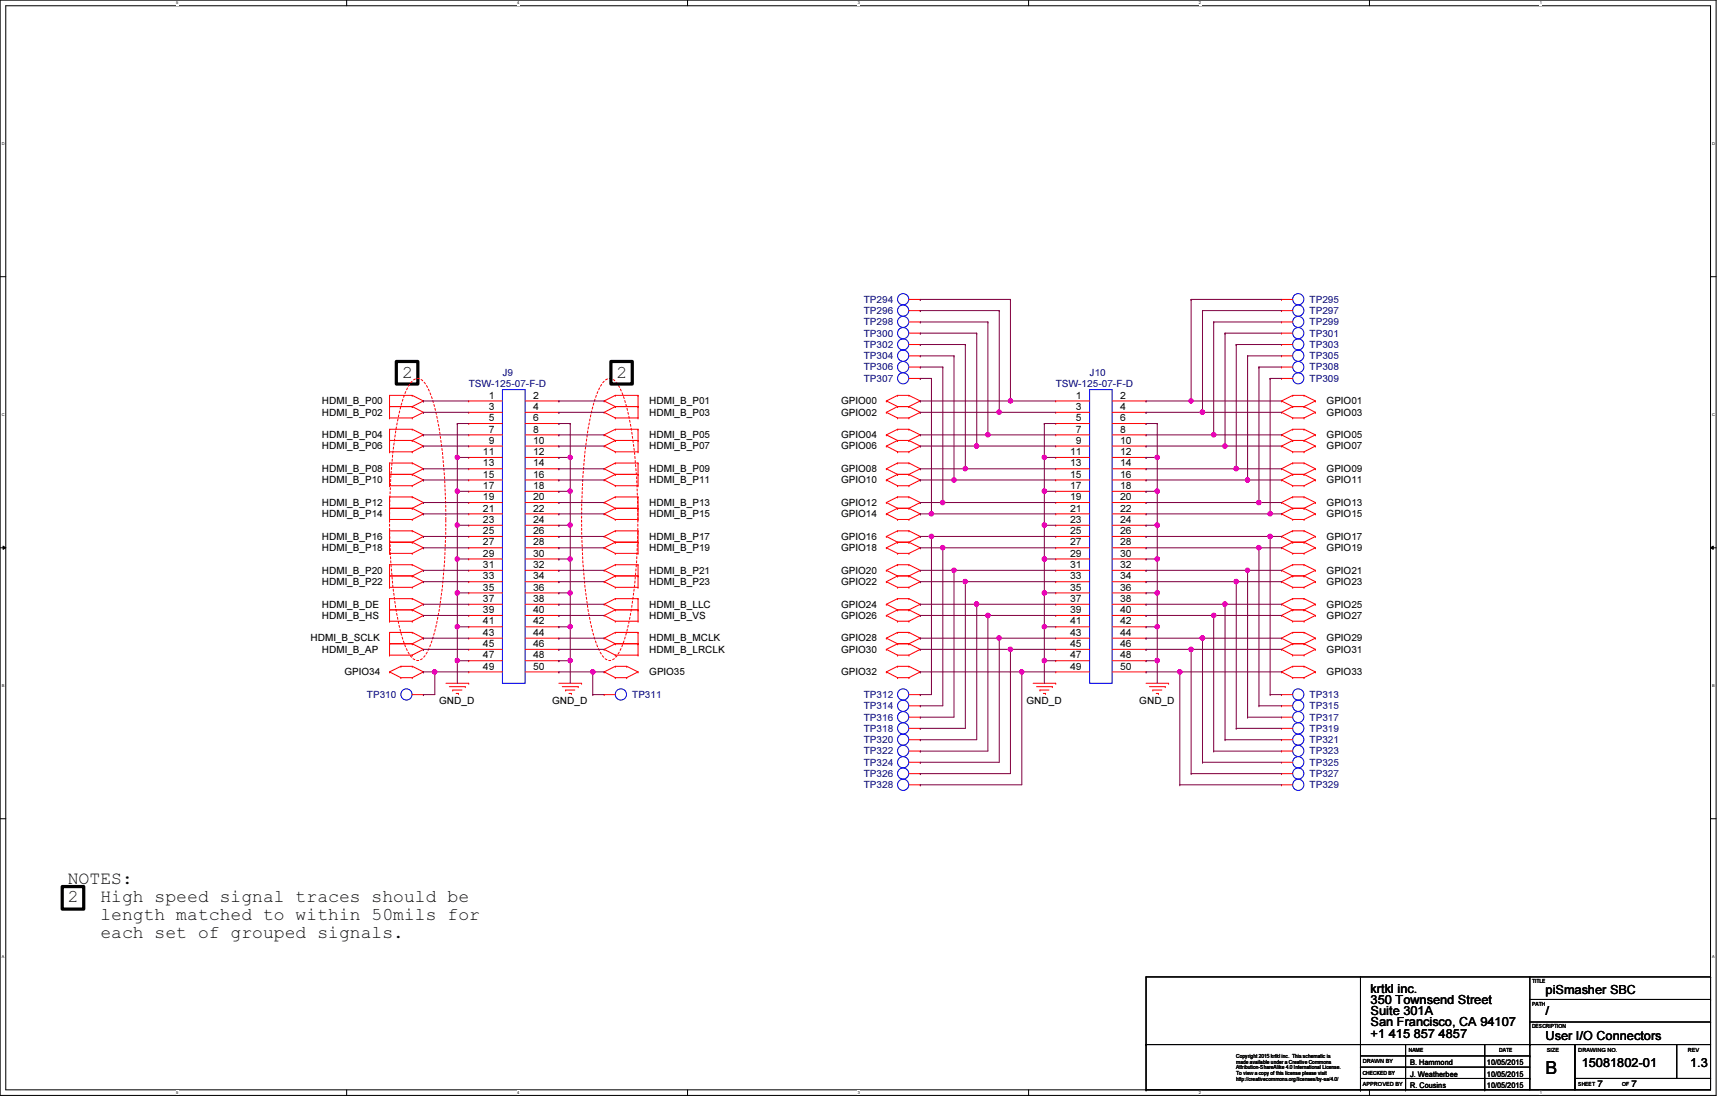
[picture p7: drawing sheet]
<svg xmlns="http://www.w3.org/2000/svg" width="432mm" height="279mm" viewBox="0 0 432 279" stroke-linecap="round" stroke-linejoin="round" font-family="sans-serif">
<defs><g id="words">
<g font-size="4.5">
<text x="100.4" y="94.4">2</text>
<text x="154" y="94.4">2</text>
<text x="16.9" y="220.7">NOTES:</text>
<text x="16.9" y="225.2">2</text>
<text x="25.1" y="225.2">High speed signal traces should be</text>
<text x="25.1" y="229.7">length matched to within 50mils for</text>
<text x="25.1" y="234.2">each set of grouped signals.</text>
<text x="386" y="268.3">B</text>
</g>
<g font-size="3.1">
<text x="342.3" y="247.8">krtkl inc.</text>
<text x="342.3" y="250.7">350 Townsend Street</text>
<text x="386" y="248.1">piSmasher SBC</text>
<text x="342.3" y="253.4">Suite 301A</text>
<text x="342.3" y="256.3">San Francisco, CA 94107</text>
<text x="386" y="253.4">/</text>
<text x="342.3" y="259.1">+1 415 857 4857</text>
<text x="386" y="259.7">User I/O Connectors</text>
<text x="395" y="266.4">15081802-01</text>
<text x="422.1" y="266.4">1.3</text>
</g>
<g font-size="2.5" fill="#000080">
<text x="215.7" y="75.6">TP294</text>
<text x="327.1" y="75.6">TP295</text>
<text x="215.7" y="81.2">TP298</text>
<text x="215.7" y="78.4">TP296</text>
<text x="327.1" y="78.4">TP297</text>
<text x="327.1" y="81.2">TP299</text>
<text x="215.7" y="86.9">TP302</text>
<text x="215.7" y="89.7">TP304</text>
<text x="215.7" y="84">TP300</text>
<text x="327.1" y="89.7">TP305</text>
<text x="327.1" y="84">TP301</text>
<text x="327.1" y="86.9">TP303</text>
<text x="125.5" y="93.9">J9</text>
<text x="215.7" y="95.3">TP307</text>
<text x="215.7" y="92.5">TP306</text>
<text x="272.1" y="93.9">J10</text>
<text x="327.1" y="95.3">TP309</text>
<text x="327.1" y="92.5">TP308</text>
<text x="117.1" y="96.7">TSW-125-07-F-D</text>
<text x="263.7" y="96.7">TSW-125-07-F-D</text>
<text x="91.7" y="174.2">TP310</text>
<text x="157.9" y="174.2">TP311</text>
<text x="215.7" y="179.9">TP316</text>
<text x="215.7" y="174.2">TP312</text>
<text x="215.7" y="177.1">TP314</text>
<text x="327.1" y="177.1">TP315</text>
<text x="327.1" y="179.9">TP317</text>
<text x="327.1" y="174.2">TP313</text>
<text x="215.7" y="185.5">TP320</text>
<text x="215.7" y="182.7">TP318</text>
<text x="327.1" y="185.5">TP321</text>
<text x="327.1" y="182.7">TP319</text>
<text x="215.7" y="188.3">TP322</text>
<text x="215.7" y="191.2">TP324</text>
<text x="327.1" y="191.2">TP325</text>
<text x="327.1" y="188.3">TP323</text>
<text x="215.7" y="196.8">TP328</text>
<text x="215.7" y="194">TP326</text>
<text x="327.1" y="194">TP327</text>
<text x="327.1" y="196.8">TP329</text>
</g>
<g font-size="2.5">
<text x="80.4" y="101">HDMI_B_P00</text>
<text x="122" y="99.5">1</text>
<text x="133.1" y="99.5">2</text>
<text x="162.1" y="101">HDMI_B_P01</text>
<text x="210.1" y="101">GPIO00</text>
<text x="268.7" y="99.5">1</text>
<text x="279.7" y="99.5">2</text>
<text x="331.3" y="101">GPIO01</text>
<text x="80.4" y="103.8">HDMI_B_P02</text>
<text x="122" y="102.4">3</text>
<text x="122" y="105.2">5</text>
<text x="122" y="108">7</text>
<text x="133.1" y="102.4">4</text>
<text x="133.1" y="105.2">6</text>
<text x="133.1" y="108">8</text>
<text x="162.1" y="103.8">HDMI_B_P03</text>
<text x="210.1" y="103.8">GPIO02</text>
<text x="268.7" y="102.4">3</text>
<text x="268.7" y="105.2">5</text>
<text x="268.7" y="108">7</text>
<text x="279.7" y="102.4">4</text>
<text x="279.7" y="105.2">6</text>
<text x="279.7" y="108">8</text>
<text x="331.3" y="103.8">GPIO03</text>
<text x="80.4" y="109.4">HDMI_B_P04</text>
<text x="80.4" y="112.2">HDMI_B_P06</text>
<text x="120.6" y="113.6">11</text>
<text x="122" y="110.8">9</text>
<text x="133.1" y="110.8">10</text>
<text x="133.1" y="113.6">12</text>
<text x="162.1" y="112.2">HDMI_B_P07</text>
<text x="162.1" y="109.4">HDMI_B_P05</text>
<text x="210.1" y="112.2">GPIO06</text>
<text x="210.1" y="109.4">GPIO04</text>
<text x="267.3" y="113.6">11</text>
<text x="268.7" y="110.8">9</text>
<text x="279.7" y="110.8">10</text>
<text x="279.7" y="113.6">12</text>
<text x="331.3" y="109.4">GPIO05</text>
<text x="331.3" y="112.2">GPIO07</text>
<text x="80.4" y="117.9">HDMI_B_P08</text>
<text x="120.6" y="116.5">13</text>
<text x="120.6" y="119.3">15</text>
<text x="133.1" y="116.5">14</text>
<text x="133.1" y="119.3">16</text>
<text x="162.1" y="117.9">HDMI_B_P09</text>
<text x="210.1" y="117.9">GPIO08</text>
<text x="267.3" y="116.5">13</text>
<text x="267.3" y="119.3">15</text>
<text x="279.7" y="116.5">14</text>
<text x="279.7" y="119.3">16</text>
<text x="331.3" y="117.9">GPIO09</text>
<text x="80.4" y="120.7">HDMI_B_P10</text>
<text x="120.6" y="122.1">17</text>
<text x="120.6" y="124.9">19</text>
<text x="133.1" y="122.1">18</text>
<text x="133.1" y="124.9">20</text>
<text x="162.1" y="120.7">HDMI_B_P11</text>
<text x="210.1" y="120.7">GPIO10</text>
<text x="267.3" y="122.1">17</text>
<text x="267.3" y="124.9">19</text>
<text x="279.7" y="122.1">18</text>
<text x="279.7" y="124.9">20</text>
<text x="331.3" y="120.7">GPIO11</text>
<text x="80.4" y="126.3">HDMI_B_P12</text>
<text x="80.4" y="129.2">HDMI_B_P14</text>
<text x="120.6" y="127.7">21</text>
<text x="120.6" y="130.6">23</text>
<text x="133.1" y="127.7">22</text>
<text x="133.1" y="130.6">24</text>
<text x="162.1" y="126.3">HDMI_B_P13</text>
<text x="162.1" y="129.2">HDMI_B_P15</text>
<text x="210.1" y="129.2">GPIO14</text>
<text x="210.1" y="126.3">GPIO12</text>
<text x="267.3" y="127.7">21</text>
<text x="267.3" y="130.6">23</text>
<text x="279.7" y="127.7">22</text>
<text x="279.7" y="130.6">24</text>
<text x="331.3" y="129.2">GPIO15</text>
<text x="331.3" y="126.3">GPIO13</text>
<text x="80.4" y="134.8">HDMI_B_P16</text>
<text x="80.4" y="137.6">HDMI_B_P18</text>
<text x="120.6" y="133.3">25</text>
<text x="120.6" y="136.2">27</text>
<text x="133.1" y="133.3">26</text>
<text x="133.1" y="136.2">28</text>
<text x="162.1" y="134.8">HDMI_B_P17</text>
<text x="162.1" y="137.6">HDMI_B_P19</text>
<text x="210.1" y="137.6">GPIO18</text>
<text x="210.1" y="134.8">GPIO16</text>
<text x="267.3" y="133.3">25</text>
<text x="267.3" y="136.2">27</text>
<text x="279.7" y="133.3">26</text>
<text x="279.7" y="136.2">28</text>
<text x="331.3" y="134.8">GPIO17</text>
<text x="331.3" y="137.6">GPIO19</text>
<text x="80.4" y="143.3">HDMI_B_P20</text>
<text x="120.6" y="139">29</text>
<text x="120.6" y="141.8">31</text>
<text x="133.1" y="139">30</text>
<text x="133.1" y="141.8">32</text>
<text x="162.1" y="143.3">HDMI_B_P21</text>
<text x="210.1" y="143.3">GPIO20</text>
<text x="267.3" y="139">29</text>
<text x="267.3" y="141.8">31</text>
<text x="279.7" y="139">30</text>
<text x="279.7" y="141.8">32</text>
<text x="331.3" y="143.3">GPIO21</text>
<text x="80.4" y="146">HDMI_B_P22</text>
<text x="120.6" y="144.7">33</text>
<text x="120.6" y="147.4">35</text>
<text x="133.1" y="144.7">34</text>
<text x="133.1" y="147.4">36</text>
<text x="162.1" y="146">HDMI_B_P23</text>
<text x="210.1" y="146">GPIO22</text>
<text x="267.3" y="144.7">33</text>
<text x="267.3" y="147.4">35</text>
<text x="279.7" y="144.7">34</text>
<text x="279.7" y="147.4">36</text>
<text x="331.3" y="146">GPIO23</text>
<text x="80.4" y="154.5">HDMI_B_HS</text>
<text x="80.4" y="151.7">HDMI_B_DE</text>
<text x="120.6" y="150.3">37</text>
<text x="120.6" y="153.1">39</text>
<text x="120.6" y="155.9">41</text>
<text x="133.1" y="150.3">38</text>
<text x="133.1" y="153.1">40</text>
<text x="133.1" y="155.9">42</text>
<text x="162.1" y="151.7">HDMI_B_LLC</text>
<text x="162.1" y="154.5">HDMI_B_VS</text>
<text x="210.1" y="151.7">GPIO24</text>
<text x="210.1" y="154.5">GPIO26</text>
<text x="267.3" y="150.3">37</text>
<text x="267.3" y="153.1">39</text>
<text x="267.3" y="155.9">41</text>
<text x="279.7" y="150.3">38</text>
<text x="279.7" y="153.1">40</text>
<text x="279.7" y="155.9">42</text>
<text x="331.3" y="151.7">GPIO25</text>
<text x="331.3" y="154.5">GPIO27</text>
<text x="77.6" y="160.1">HDMI_B_SCLK</text>
<text x="120.6" y="158.7">43</text>
<text x="120.6" y="161.5">45</text>
<text x="133.1" y="158.7">44</text>
<text x="133.1" y="161.5">46</text>
<text x="162.1" y="160.1">HDMI_B_MCLK</text>
<text x="210.1" y="160.1">GPIO28</text>
<text x="267.3" y="158.7">43</text>
<text x="267.3" y="161.5">45</text>
<text x="279.7" y="158.7">44</text>
<text x="279.7" y="161.5">46</text>
<text x="331.3" y="160.1">GPIO29</text>
<text x="80.4" y="163">HDMI_B_AP</text>
<text x="120.6" y="164.4">47</text>
<text x="120.6" y="167.2">49</text>
<text x="133.1" y="164.4">48</text>
<text x="133.1" y="167.2">50</text>
<text x="162.1" y="163">HDMI_B_LRCLK</text>
<text x="210.1" y="163">GPIO30</text>
<text x="267.3" y="164.4">47</text>
<text x="267.3" y="167.2">49</text>
<text x="279.7" y="164.4">48</text>
<text x="279.7" y="167.2">50</text>
<text x="331.3" y="163">GPIO31</text>
<text x="86" y="168.6">GPIO34</text>
<text x="162.1" y="168.6">GPIO35</text>
<text x="210.1" y="168.6">GPIO32</text>
<text x="331.3" y="168.6">GPIO33</text>
<text x="109.7" y="175.7">GND_D</text>
<text x="137.9" y="175.7">GND_D</text>
<text x="256.3" y="175.7">GND_D</text>
<text x="284.5" y="175.7">GND_D</text>
</g>
<g font-size="2.2">
<text x="399" y="271.3">7</text>
<text x="407.4" y="271.3">7</text>
</g>
<g font-size="1.9">
<text x="352.2" y="268.8">J. Weatherbee</text>
<text x="352.2" y="266">B. Hammond</text>
<text x="371.3" y="266">10/05/2015</text>
<text x="371.3" y="268.8">10/05/2015</text>
<text x="352.2" y="271.6">R. Cousins</text>
<text x="371.3" y="271.6">10/05/2015</text>
</g>
<g font-size="1.4">
<text x="382.6" y="245.5">TITLE</text>
<text x="382.6" y="251.1">PATH</text>
<text x="382.6" y="256.8">DESCRIPTION</text>
<text x="351.9" y="262.7">NAME</text>
<text x="374.4" y="262.7">DATE</text>
<text x="386.3" y="262.7">SIZE</text>
<text x="394.2" y="262.7">DRAWING NO.</text>
<text x="421.5" y="262.7">REV</text>
<text x="308.7" y="264.1">Copyright 2015 krtkl inc. This schematic is</text>
<text x="308.7" y="265.6">made available under a Creative Commons</text>
<text x="308.7" y="267">Attribution-ShareAlike 4.0 International License.</text>
<text x="308.7" y="268.4">To view a copy of this license please visit</text>
<text x="308.7" y="269.9">http://creativecommons.org/licenses/by-sa/4.0/</text>
<text x="340.3" y="265.5">DRAWN BY</text>
<text x="340.3" y="268.4">CHECKED BY</text>
<text x="340.3" y="271.1">APPROVED BY</text>
<text x="394.2" y="271.1">SHEET</text>
<text x="405.1" y="271.1">OF</text>
</g>
<g font-size="1">
<text x="44" y="1.1">5</text>
<text x="129.1" y="1.1">4</text>
<text x="214.2" y="1.1">3</text>
<text x="299.4" y="1.1">2</text>
<text x="384.6" y="1.1">1</text>
<text x=".4" y="36.2">D</text>
<text x="427.6" y="36.2">D</text>
<text x=".4" y="103.8">C</text>
<text x="427.6" y="103.8">C</text>
<text x=".4" y="171.5">B</text>
<text x="427.6" y="171.5">B</text>
<text x=".4" y="239.1">A</text>
<text x="427.6" y="239.1">A</text>
<text x="44" y="273.2">5</text>
<text x="129.1" y="273.2">4</text>
<text x="214.2" y="273.2">3</text>
<text x="299.4" y="273.2">2</text>
<text x="384.6" y="273.2">1</text>
</g>
</g></defs>
<path d="M0 0h428.6v273.5h-428.6zM1.4 1.4h425.8v270.7h-425.8z" fill="none" stroke="#000" stroke-width=".25"/>
<g fill="#fff">
<path d="M44 .2h.5v1.2h-.5z"/>
<path d="M44 272.3h.5v1.1h-.5z"/>
</g>
<path d="M86.6 0v1.4M86.6 272.1v1.4" fill="none" stroke="#000" stroke-width=".25"/>
<g fill="#fff">
<path d="M129.1 .2h.6v1.2h-.6z"/>
<path d="M129.1 272.3h.6v1.1h-.6z"/>
</g>
<path d="M171.7 0v1.4M171.7 272.1v1.4" fill="none" stroke="#000" stroke-width=".25"/>
<g fill="#fff">
<path d="M214.2 .2h.6v1.2h-.6z"/>
<path d="M214.2 272.3h.6v1.1h-.6z"/>
</g>
<path d="M256.9 0v1.4M256.9 272.1v1.4" fill="none" stroke="#000" stroke-width=".25"/>
<g fill="#fff">
<path d="M299.4 .2h.6v1.2h-.6z"/>
<path d="M299.4 272.3h.6v1.1h-.6z"/>
</g>
<path d="M342 0v1.4M342 272.1v1.4" fill="none" stroke="#000" stroke-width=".25"/>
<g fill="#fff">
<path d="M384.6 .2h.5v1.2h-.5z"/>
<path d="M384.6 272.3h.5v1.1h-.5z"/>
<path d="M.4 35.3h.7v1.1h-.7z"/>
<path d="M427.6 35.3h.7v1.1h-.7z"/>
<path d="M.4 102.9h.7v1.2h-.7z"/>
<path d="M427.6 102.9h.7v1.2h-.7z"/>
</g>
<path d="M0 69.1h1.4M427.2 69.1h1.4" fill="none" stroke="#000" stroke-width=".25"/>
<g fill="#fff">
<path d="M.4 170.6h.7v1.1h-.7z"/>
<path d="M427.6 170.6h.6v1.1h-.6z"/>
</g>
<path d="M0 136.8h1.4M.8 136.4l.6 .4-.6 .4zM427.2 136.8l.7-.4v.8zM427.2 136.8h1.4" fill="none" stroke="#000" stroke-width=".25"/>
<path d="M.8 136.4l.6 .4-.6 .4zM427.2 136.8l.7-.4v.8z" fill="#000"/>
<g fill="#fff">
<path d="M.4 238.3h.7v1.1h-.7z"/>
<path d="M427.6 238.3h.6v1.1h-.6z"/>
</g>
<g fill="none" stroke="#000" stroke-width=".25">
<path d="M0 204.4h1.4M427.2 204.4h1.4M339.8 243.9h.1M339.8 243.9v28.2M382.1 243.9v16.9M382.1 249.6h45.1M382.1 255.2h45.1M427.2 243.9h.1M427.2 249.6h.1M427.2 255.2h.1M427.2 243.9h-141v28.2M427.2 243.9v16.9"/>
<path d="M286.2 272.1h.1M286.2 260.8h.1M286.2 272.1h95.9M286.2 260.8h95.9M339.8 272.1h.1M339.8 266.4h.1M339.8 263.7h42.3M339.8 266.4h42.3M339.8 269.3h42.3M351 272.1h.1M351 260.8v11.3M370.8 272.1h.1"/>
<path d="M370.8 260.8v11.3M382.1 260.8h11.2v11.3h-11.2zM382.1 260.8h.1M382.1 263.7h.1M382.1 269.3h.1M393.3 269.3h33.9v2.8h-33.9zM393.3 260.8h25.4v8.5h-25.4zM418.7 260.8h8.5v8.5h-8.5z"/>
</g>
<path d="M99 90.3h5.4v5.6h-5.4zM152.6 90.3h5.3v5.6h-5.3zM15.5 221.4h5.4v5.6h-5.4z" fill="none" stroke="#000" stroke-width=".8"/>
<path d="M103.1 95a1.84 1.84 0 0 1 3 .6 31.5 31.5 0 0 1 3.7 12.4 151.6 151.6 0 0 1-.7 47.6l-.9 3.5a9.2 9.2 0 0 1-3.3 5.7 1.98 1.98 0 0 1-2.4-1 31.4 31.4 0 0 1-3.7-12.4 152.8 152.8 0 0 1 .7-47.6l.9-3.5a12.9 12.9 0 0 1 2.7-5.3zM151.1 95a1.84 1.84 0 0 1 2.9 .6 31.5 31.5 0 0 1 3.8 12.4 151.6 151.6 0 0 1-.8 47.6l-.9 3.5a9.2 9.2 0 0 1-3.2 5.7 1.98 1.98 0 0 1-2.4-1 31.4 31.4 0 0 1-3.8-12.4 152.8 152.8 0 0 1 .8-47.6l.9-3.5a12.9 12.9 0 0 1 2.7-5.3z" fill="none" stroke="#f00" stroke-width=".25" stroke-dasharray=".5 .5"/>
<g fill="none" stroke="#f00" stroke-width=".25">
<path d="M227 77.6h2.8M227 74.8h2.8M229.8 74.8h.1M229.8 77.6h.1M320 77.6h.1M320 74.8h.1M320 77.6h2.8M320 74.8h2.8M97.3 98.7h.1M97.3 98.7h5.7M97.3 98.7v5.7M103 98.7h.1"/>
<path d="M103 98.7l2.7 1.4M153.7 98.7h.1M153.7 98.7h5.6M153.7 98.7l-2.8 1.4M159.3 98.7h.1M159.3 98.7v5.7M224.2 98.7h.1M224.2 98.7l-2.8 1.4M224.2 98.7h2.8M227 98.7h.1M227 98.7l2.8 1.4M227 86h2.8"/>
<path d="M227 88.9h2.8M227 80.4h2.8M227 94.5h2.8M227 83.2h2.8M227 91.7h2.8M229.8 86h.1M229.8 80.4h.1M229.8 88.9h.1M229.8 83.2h.1M229.8 94.5h.1M229.8 91.7h.1M320 88.9h.1"/>
<path d="M320 94.5h.1M320 83.2h.1M320 80.4h.1M320 91.7h.1M320 86h.1M320 86h2.8M320 88.9h2.8M320 80.4h2.8M320 94.5h2.8M320 83.2h2.8M320 91.7h2.8M322.8 98.7h.1"/>
<path d="M322.8 98.7h2.9M322.8 98.7l-2.8 1.4M325.7 98.7h.1M325.7 98.7l2.8 1.4M97.3 118.4h.1M97.3 110h.1M97.3 107.2h.1M97.3 112.8h.1M97.3 115.6h.1M97.3 104.4h.1M97.3 101.5h.1M97.3 101.5h5.7"/>
<path d="M97.3 104.4h5.7M97.3 118.4h5.7M97.3 115.6h5.7M97.3 110h5.7M97.3 112.8h5.7M97.3 107.2h5.7M97.3 107.2v5.6M97.3 115.6v5.7M103 118.4h.1M103 107.2h.1M103 110h.1M103 112.8h.1"/>
<path d="M103 115.6h.1M103 101.5h.1M103 104.4h.1M103 118.4l2.7 1.4M103 107.2l2.7 1.4M103 110l2.7 1.4M103 115.6l2.7 1.5M103 101.5l2.7 1.5M105.7 119.8h.1M105.7 108.6h.1M105.7 111.4h.1M105.7 117.1h.1"/>
<path d="M105.7 103h.1M105.7 100.1h.1M105.7 119.8l-2.7 1.5M105.7 108.6l-2.7 1.4M105.7 111.4l-2.7 1.4M105.7 117.1l-2.7 1.3M105.7 103l-2.7 1.4M105.7 100.1l-2.7 1.4M117.1 103h.1M117.1 105.7h.1M117.1 108.6h.1M117.1 111.4h.1"/>
<path d="M117.1 114.2h.1M117.1 117.1h.1M117.1 119.8h.1M117.1 100.1h.1M117.1 103h8.4M117.1 105.7h8.4M117.1 108.6h8.4M117.1 111.4h8.4M117.1 114.2h8.4M117.1 117.1h8.4M117.1 119.8h8.4M117.1 100.1h8.4"/>
<path d="M131.1 103h8.5M131.1 105.7h8.5M131.1 108.6h8.5M131.1 111.4h8.5M131.1 114.2h8.5M131.1 117.1h8.5M131.1 119.8h8.5M131.1 100.1h8.5M139.6 103h.1M139.6 105.7h.1M139.6 108.6h.1M139.6 111.4h.1"/>
<path d="M139.6 114.2h.1M139.6 117.1h.1M139.6 119.8h.1M139.6 100.1h.1M150.9 119.8h.1M150.9 117.1h.1M150.9 111.4h.1M150.9 108.6h.1M150.9 103h.1M150.9 100.1h.1M150.9 119.8l2.8 1.5M150.9 117.1l2.8 1.3"/>
<path d="M150.9 111.4l2.8 1.4M150.9 108.6l2.8 1.4M150.9 103l2.8 1.4M150.9 100.1l2.8 1.4M153.7 118.4h.1M153.7 115.6h.1M153.7 112.8h.1M153.7 110h.1M153.7 107.2h.1M153.7 104.4h.1M153.7 101.5h.1M153.7 101.5h5.6"/>
<path d="M153.7 104.4h5.6M153.7 118.4h5.6M153.7 115.6h5.6M153.7 110h5.6M153.7 112.8h5.6M153.7 107.2h5.6M153.7 118.4l-2.8 1.4M153.7 115.6l-2.8 1.5M153.7 110l-2.8 1.4M153.7 107.2l-2.8 1.4M153.7 101.5l-2.8 1.5M159.3 118.4h.1"/>
<path d="M159.3 115.6h.1M159.3 110h.1M159.3 112.8h.1M159.3 107.2h.1M159.3 101.5h.1M159.3 104.4h.1M159.3 107.2v5.6M159.3 115.6v5.7M221.4 100.1h.1M221.4 103h.1M221.4 119.8h.1M221.4 117.1h.1"/>
<path d="M221.4 111.4h.1M221.4 108.6h.1M221.4 100.1l2.8 1.4M221.4 103l2.8 1.4M221.4 119.8l2.8 1.5M221.4 117.1l2.8 1.3M221.4 111.4l2.8 1.4M221.4 108.6l2.8 1.4M224.2 101.5h.1M224.2 104.4h.1M224.2 118.4h.1M224.2 115.6h.1"/>
<path d="M224.2 110h.1M224.2 112.8h.1M224.2 107.2h.1M224.2 101.5h2.8M224.2 101.5l-2.8 1.5M224.2 104.4h2.8M224.2 118.4l-2.8 1.4M224.2 118.4h2.8M224.2 115.6l-2.8 1.5M224.2 115.6h2.8M224.2 110l-2.8 1.4M224.2 110h2.8"/>
<path d="M224.2 112.8h2.8M224.2 107.2l-2.8 1.4M224.2 107.2h2.8M227 101.5h.1M227 104.4h.1M227 118.4h.1M227 115.6h.1M227 110h.1M227 112.8h.1M227 107.2h.1M227 101.5l2.8 1.5M227 118.4l2.8 1.4"/>
<path d="M227 115.6l2.8 1.5M227 110l2.8 1.4M227 107.2l2.8 1.4M229.8 100.1h.1M229.8 103h.1M229.8 119.8h.1M229.8 117.1h.1M229.8 111.4h.1M229.8 108.6h.1M229.8 100.1l-2.8 1.4M229.8 103l-2.8 1.4M229.8 119.8l-2.8 1.5"/>
<path d="M229.8 117.1l-2.8 1.3M229.8 111.4l-2.8 1.4M229.8 108.6l-2.8 1.4M263.7 103h.1M263.7 105.7h.1M263.7 108.6h.1M263.7 111.4h.1M263.7 114.2h.1M263.7 117.1h.1M263.7 119.8h.1M263.7 100.1h.1M263.7 103h8.4"/>
<path d="M263.7 105.7h8.4M263.7 108.6h8.4M263.7 111.4h8.4M263.7 114.2h8.4M263.7 117.1h8.4M263.7 119.8h8.4M263.7 100.1h8.4M277.7 103h8.5M277.7 105.7h8.5M277.7 108.6h8.5M277.7 111.4h8.5M277.7 114.2h8.5"/>
<path d="M277.7 117.1h8.5M277.7 119.8h8.5M277.7 100.1h8.5M286.2 103h.1M286.2 105.7h.1M286.2 108.6h.1M286.2 111.4h.1M286.2 114.2h.1M286.2 117.1h.1M286.2 119.8h.1M286.2 100.1h.1M320 103h.1"/>
<path d="M320 108.6h.1M320 117.1h.1M320 119.8h.1M320 111.4h.1M320 100.1h.1M320 103l2.8 1.4M320 108.6l2.8 1.4M320 117.1l2.8 1.3M320 119.8l2.8 1.5M320 111.4l2.8 1.4M320 100.1l2.8 1.4M322.8 101.5h.1"/>
<path d="M322.8 104.4h.1M322.8 107.2h.1M322.8 110h.1M322.8 115.6h.1M322.8 118.4h.1M322.8 112.8h.1M322.8 101.5h2.9M322.8 104.4h2.9M322.8 118.4h2.9M322.8 115.6h2.9M322.8 110h2.9M322.8 112.8h2.9"/>
<path d="M322.8 107.2h2.9M322.8 101.5l-2.8 1.5M322.8 107.2l-2.8 1.4M322.8 115.6l-2.8 1.5M322.8 118.4l-2.8 1.4M322.8 110l-2.8 1.4M325.7 101.5h.1M325.7 104.4h.1M325.7 107.2h.1M325.7 110h.1M325.7 115.6h.1M325.7 118.4h.1"/>
<path d="M325.7 112.8h.1M325.7 101.5l2.8 1.5M325.7 107.2l2.8 1.4M325.7 115.6l2.8 1.5M325.7 118.4l2.8 1.4M325.7 110l2.8 1.4M328.5 103h.1M328.5 108.6h.1M328.5 117.1h.1M328.5 119.8h.1M328.5 111.4h.1M328.5 100.1h.1"/>
<path d="M328.5 103l-2.8 1.4M328.5 108.6l-2.8 1.4M328.5 117.1l-2.8 1.3M328.5 119.8l-2.8 1.5M328.5 111.4l-2.8 1.4M328.5 100.1l-2.8 1.4M97.3 121.3h.1M97.3 126.9h.1M97.3 124.1h.1M97.3 129.7h.1M97.3 135.4h.1M97.3 132.5h.1"/>
<path d="M97.3 138.2h.1M97.3 135.4h5.7M97.3 138.2h5.7M97.3 126.9h5.7M97.3 129.7h5.7M97.3 132.5h5.7M97.3 124.1h5.7M97.3 121.3h5.7M97.3 124.1v5.6M97.3 132.5v5.7M103 121.3h.1M103 124.1h.1"/>
<path d="M103 126.9h.1M103 129.7h.1M103 132.5h.1M103 135.4h.1M103 138.2h.1M103 124.1l2.7 1.4M103 126.9l2.7 1.4M103 132.5l2.7 1.4M103 135.4l2.7 1.4M105.7 125.5h.1M105.7 128.3h.1M105.7 133.9h.1"/>
<path d="M105.7 136.8h.1M105.7 125.5l-2.7 1.4M105.7 128.3l-2.7 1.4M105.7 133.9l-2.7 1.5M105.7 136.8l-2.7 1.4M117.1 122.7h.1M117.1 125.5h.1M117.1 128.3h.1M117.1 131.1h.1M117.1 133.9h.1M117.1 136.8h.1M117.1 139.6h.1"/>
<path d="M117.1 122.7h8.4M117.1 125.5h8.4M117.1 128.3h8.4M117.1 131.1h8.4M117.1 133.9h8.4M117.1 136.8h8.4M117.1 139.6h8.4M131.1 122.7h8.5M131.1 125.5h8.5M131.1 128.3h8.5M131.1 131.1h8.5M131.1 133.9h8.5"/>
<path d="M131.1 136.8h8.5M131.1 139.6h8.5M139.6 122.7h.1M139.6 125.5h.1M139.6 128.3h.1M139.6 131.1h.1M139.6 133.9h.1M139.6 136.8h.1M139.6 139.6h.1M150.9 125.5h.1M150.9 133.9h.1M150.9 136.8h.1"/>
<path d="M150.9 128.3h.1M150.9 125.5l2.8 1.4M150.9 133.9l2.8 1.5M150.9 136.8l2.8 1.4M150.9 128.3l2.8 1.4M153.7 121.3h.1M153.7 126.9h.1M153.7 124.1h.1M153.7 135.4h.1M153.7 132.5h.1M153.7 138.2h.1M153.7 129.7h.1"/>
<path d="M153.7 135.4h5.6M153.7 138.2h5.6M153.7 126.9h5.6M153.7 129.7h5.6M153.7 132.5h5.6M153.7 124.1h5.6M153.7 121.3h5.6M153.7 124.1l-2.8 1.4M153.7 132.5l-2.8 1.4M153.7 135.4l-2.8 1.4M153.7 126.9l-2.8 1.4M159.3 121.3h.1"/>
<path d="M159.3 124.1h.1M159.3 126.9h.1M159.3 132.5h.1M159.3 135.4h.1M159.3 138.2h.1M159.3 129.7h.1M159.3 124.1v5.6M159.3 132.5v5.7M221.4 136.8h.1M221.4 128.3h.1M221.4 133.9h.1M221.4 125.5h.1"/>
<path d="M221.4 136.8l2.8 1.4M221.4 128.3l2.8 1.4M221.4 133.9l2.8 1.5M221.4 125.5l2.8 1.4M224.2 135.4h.1M224.2 138.2h.1M224.2 126.9h.1M224.2 129.7h.1M224.2 132.5h.1M224.2 124.1h.1M224.2 121.3h.1M224.2 135.4l-2.8 1.4"/>
<path d="M224.2 135.4h2.8M224.2 138.2h2.8M224.2 126.9l-2.8 1.4M224.2 126.9h2.8M224.2 129.7h2.8M224.2 132.5l-2.8 1.4M224.2 132.5h2.8M224.2 124.1l-2.8 1.4M224.2 124.1h2.8M224.2 121.3h2.8M227 135.4h.1M227 138.2h.1"/>
<path d="M227 126.9h.1M227 129.7h.1M227 132.5h.1M227 124.1h.1M227 121.3h.1M227 135.4l2.8 1.4M227 126.9l2.8 1.4M227 132.5l2.8 1.4M227 124.1l2.8 1.4M229.8 136.8h.1M229.8 128.3h.1M229.8 133.9h.1"/>
<path d="M229.8 125.5h.1M229.8 136.8l-2.8 1.4M229.8 128.3l-2.8 1.4M229.8 133.9l-2.8 1.5M229.8 125.5l-2.8 1.4M263.7 122.7h.1M263.7 125.5h.1M263.7 128.3h.1M263.7 131.1h.1M263.7 133.9h.1M263.7 136.8h.1M263.7 139.6h.1"/>
<path d="M263.7 122.7h8.4M263.7 125.5h8.4M263.7 128.3h8.4M263.7 131.1h8.4M263.7 133.9h8.4M263.7 136.8h8.4M263.7 139.6h8.4M277.7 122.7h8.5M277.7 125.5h8.5M277.7 128.3h8.5M277.7 131.1h8.5M277.7 133.9h8.5"/>
<path d="M277.7 136.8h8.5M277.7 139.6h8.5M286.2 122.7h.1M286.2 125.5h.1M286.2 128.3h.1M286.2 131.1h.1M286.2 133.9h.1M286.2 136.8h.1M286.2 139.6h.1M320 128.3h.1M320 133.9h.1M320 136.8h.1"/>
<path d="M320 125.5h.1M320 128.3l2.8 1.4M320 133.9l2.8 1.5M320 136.8l2.8 1.4M320 125.5l2.8 1.4M322.8 126.9h.1M322.8 129.7h.1M322.8 132.5h.1M322.8 135.4h.1M322.8 138.2h.1M322.8 124.1h.1M322.8 121.3h.1"/>
<path d="M322.8 135.4h2.9M322.8 138.2h2.9M322.8 126.9h2.9M322.8 129.7h2.9M322.8 132.5h2.9M322.8 124.1h2.9M322.8 121.3h2.9M322.8 126.9l-2.8 1.4M322.8 132.5l-2.8 1.4M322.8 135.4l-2.8 1.4M322.8 124.1l-2.8 1.4M325.7 126.9h.1"/>
<path d="M325.7 129.7h.1M325.7 132.5h.1M325.7 135.4h.1M325.7 138.2h.1M325.7 124.1h.1M325.7 121.3h.1M325.7 126.9l2.8 1.4M325.7 132.5l2.8 1.4M325.7 135.4l2.8 1.4M325.7 124.1l2.8 1.4M328.5 128.3h.1M328.5 133.9h.1"/>
<path d="M328.5 136.8h.1M328.5 125.5h.1M328.5 128.3l-2.8 1.4M328.5 133.9l-2.8 1.5M328.5 136.8l-2.8 1.4M328.5 125.5l-2.8 1.4M97.3 143.8h.1M97.3 141h.1M97.3 146.6h.1M97.3 155.1h.1M97.3 152.3h.1M97.3 149.5h.1"/>
<path d="M97.3 157.9h.1M97.3 149.5h5.7M97.3 152.3h5.7M97.3 143.8h5.7M97.3 146.6h5.7M97.3 141h5.7M97.3 157.9h5.7M97.3 155.1h5.7M97.3 141v5.6M97.3 149.5v5.6M97.3 157.9v5.7M103 141h.1"/>
<path d="M103 143.8h.1M103 146.6h.1M103 152.3h.1M103 155.1h.1M103 149.5h.1M103 157.9h.1M103 141l2.7 1.4M103 143.8l2.7 1.4M103 152.3l2.7 1.4M103 149.5l2.7 1.4M103 157.9l2.7 1.4M105.7 142.4h.1"/>
<path d="M105.7 145.2h.1M105.7 153.7h.1M105.7 150.9h.1M105.7 159.3h.1M105.7 142.4l-2.7 1.4M105.7 145.2l-2.7 1.4M105.7 153.7l-2.7 1.4M105.7 150.9l-2.7 1.4M105.7 159.3l-2.7 1.4M117.1 142.4h.1M117.1 145.2h.1M117.1 148h.1"/>
<path d="M117.1 150.9h.1M117.1 153.7h.1M117.1 156.5h.1M117.1 159.3h.1M117.1 142.4h8.4M117.1 145.2h8.4M117.1 148h8.4M117.1 150.9h8.4M117.1 153.7h8.4M117.1 156.5h8.4M117.1 159.3h8.4M131.1 142.4h8.5"/>
<path d="M131.1 145.2h8.5M131.1 148h8.5M131.1 150.9h8.5M131.1 153.7h8.5M131.1 156.5h8.5M131.1 159.3h8.5M139.6 142.4h.1M139.6 145.2h.1M139.6 148h.1M139.6 150.9h.1M139.6 153.7h.1M139.6 156.5h.1"/>
<path d="M139.6 159.3h.1M150.9 145.2h.1M150.9 142.4h.1M150.9 150.9h.1M150.9 153.7h.1M150.9 159.3h.1M150.9 145.2l2.8 1.4M150.9 142.4l2.8 1.4M150.9 150.9l2.8 1.4M150.9 159.3l2.8 1.4M150.9 153.7l2.8 1.4M153.7 146.6h.1"/>
<path d="M153.7 143.8h.1M153.7 141h.1M153.7 152.3h.1M153.7 149.5h.1M153.7 155.1h.1M153.7 157.9h.1M153.7 149.5h5.6M153.7 152.3h5.6M153.7 143.8h5.6M153.7 146.6h5.6M153.7 141h5.6M153.7 157.9h5.6"/>
<path d="M153.7 155.1h5.6M153.7 143.8l-2.8 1.4M153.7 141l-2.8 1.4M153.7 149.5l-2.8 1.4M153.7 152.3l-2.8 1.4M153.7 157.9l-2.8 1.4M159.3 143.8h.1M159.3 146.6h.1M159.3 141h.1M159.3 149.5h.1M159.3 152.3h.1M159.3 155.1h.1"/>
<path d="M159.3 157.9h.1M159.3 141v5.6M159.3 149.5v5.6M159.3 157.9v5.7M221.4 150.9h.1M221.4 145.2h.1M221.4 142.4h.1M221.4 159.3h.1M221.4 153.7h.1M221.4 150.9l2.8 1.4M221.4 145.2l2.8 1.4M221.4 142.4l2.8 1.4"/>
<path d="M221.4 159.3l2.8 1.4M221.4 153.7l2.8 1.4M224.2 149.5h.1M224.2 152.3h.1M224.2 143.8h.1M224.2 146.6h.1M224.2 141h.1M224.2 157.9h.1M224.2 155.1h.1M224.2 149.5l-2.8 1.4M224.2 149.5h2.8M224.2 152.3h2.8"/>
<path d="M224.2 143.8l-2.8 1.4M224.2 143.8h2.8M224.2 146.6h2.8M224.2 141l-2.8 1.4M224.2 141h2.8M224.2 157.9l-2.8 1.4M224.2 157.9h2.8M224.2 152.3l-2.8 1.4M224.2 155.1h2.8M227 149.5h.1M227 152.3h.1M227 143.8h.1"/>
<path d="M227 146.6h.1M227 141h.1M227 157.9h.1M227 155.1h.1M227 149.5l2.8 1.4M227 143.8l2.8 1.4M227 141l2.8 1.4M227 157.9l2.8 1.4M227 152.3l2.8 1.4M229.8 150.9h.1M229.8 145.2h.1M229.8 142.4h.1"/>
<path d="M229.8 159.3h.1M229.8 153.7h.1M229.8 150.9l-2.8 1.4M229.8 145.2l-2.8 1.4M229.8 142.4l-2.8 1.4M229.8 159.3l-2.8 1.4M229.8 153.7l-2.8 1.4M263.7 142.4h.1M263.7 145.2h.1M263.7 148h.1M263.7 150.9h.1M263.7 153.7h.1"/>
<path d="M263.7 156.5h.1M263.7 159.3h.1M263.7 142.4h8.4M263.7 145.2h8.4M263.7 148h8.4M263.7 150.9h8.4M263.7 153.7h8.4M263.7 156.5h8.4M263.7 159.3h8.4M277.7 142.4h8.5M277.7 145.2h8.5M277.7 148h8.5"/>
<path d="M277.7 150.9h8.5M277.7 153.7h8.5M277.7 156.5h8.5M277.7 159.3h8.5M286.2 142.4h.1M286.2 145.2h.1M286.2 148h.1M286.2 150.9h.1M286.2 153.7h.1M286.2 156.5h.1M286.2 159.3h.1M320 150.9h.1"/>
<path d="M320 145.2h.1M320 142.4h.1M320 153.7h.1M320 159.3h.1M320 150.9l2.8 1.4M320 145.2l2.8 1.4M320 142.4l2.8 1.4M320 153.7l2.8 1.4M320 159.3l2.8 1.4M322.8 149.5h.1M322.8 152.3h.1M322.8 143.8h.1"/>
<path d="M322.8 146.6h.1M322.8 141h.1M322.8 155.1h.1M322.8 157.9h.1M322.8 149.5h2.9M322.8 152.3h2.9M322.8 143.8h2.9M322.8 146.6h2.9M322.8 141h2.9M322.8 157.9h2.9M322.8 155.1h2.9M322.8 149.5l-2.8 1.4"/>
<path d="M322.8 143.8l-2.8 1.4M322.8 141l-2.8 1.4M322.8 152.3l-2.8 1.4M322.8 157.9l-2.8 1.4M325.7 149.5h.1M325.7 152.3h.1M325.7 143.8h.1M325.7 146.6h.1M325.7 141h.1M325.7 155.1h.1M325.7 157.9h.1M325.7 149.5l2.8 1.4"/>
<path d="M325.7 143.8l2.8 1.4M325.7 141l2.8 1.4M325.7 152.3l2.8 1.4M325.7 157.9l2.8 1.4M328.5 150.9h.1M328.5 145.2h.1M328.5 142.4h.1M328.5 153.7h.1M328.5 159.3h.1M328.5 150.9l-2.8 1.4M328.5 145.2l-2.8 1.4M328.5 142.4l-2.8 1.4"/>
<path d="M328.5 153.7l-2.8 1.4M328.5 159.3l-2.8 1.4M97.3 167.8h.1M97.3 160.7h.1M97.3 163.6h.1M97.3 167.8l2.8 1.4M97.3 160.7h5.7M97.3 163.6h5.7M100.1 166.4h.1M100.1 169.2h.1M100.1 166.4l-2.8 1.4M100.1 166.4h2.9"/>
<path d="M100.1 169.2h2.9M103 166.4h.1M103 169.2h.1M103 160.7h.1M103 163.6h.1M103 166.4l2.7 1.4M103 160.7l2.7 1.4M103 173.4h2.7M105.7 167.8h.1M105.7 162.1h.1M105.7 173.4h.1M105.7 167.8l-2.7 1.4"/>
<path d="M105.7 162.1l-2.7 1.5M111.4 170.6h5.7M112.2 171.4h4M113.1 172.3h.1M113.1 172.3h2.3M113.9 173.1h.6M114.5 173.1h.1M116.2 171.4h.1M117.1 170.6h.1M117.1 162.1h.1M117.1 165h.1M117.1 167.8h.1"/>
<path d="M117.1 162.1h8.4M117.1 165h8.4M117.1 167.8h8.4M131.1 162.1h8.5M131.1 165h8.5M131.1 167.8h8.5M139.6 162.1h.1M139.6 165h.1M139.6 167.8h.1M139.6 170.6h5.6M140.4 171.4h4M141.3 172.3h.1"/>
<path d="M141.3 172.3h2.3M142.1 173.1h.6M142.7 173.1h.1M144.4 171.4h.1M145.2 170.6h.1M150.9 162.1h.1M150.9 167.8h.1M150.9 173.4h.1M150.9 162.1l2.8 1.5M150.9 167.8l2.8 1.4M150.9 173.4h2.8M153.7 163.6h.1"/>
<path d="M153.7 160.7h.1M153.7 166.4h.1M153.7 169.2h.1M153.7 166.4h2.8M153.7 169.2h2.8M153.7 160.7h5.6M153.7 163.6h5.6M153.7 160.7l-2.8 1.4M153.7 166.4l-2.8 1.4M156.5 166.4h.1M156.5 169.2h.1M156.5 166.4l2.8 1.4"/>
<path d="M159.3 160.7h.1M159.3 163.6h.1M159.3 167.8h.1M159.3 167.8l-2.8 1.4M221.4 167.8h.1M221.4 162.1h.1M221.4 167.8l2.8 1.4M221.4 162.1l2.8 1.5M224.2 160.7h.1M224.2 166.4h.1M224.2 169.2h.1M224.2 163.6h.1"/>
<path d="M224.2 166.4h2.8M224.2 169.2h2.8M224.2 160.7h2.8M224.2 166.4l-2.8 1.4M224.2 160.7l-2.8 1.4M224.2 163.6h2.8M227 160.7h.1M227 166.4h.1M227 169.2h.1M227 163.6h.1M227 166.4l2.8 1.4M227 160.7l2.8 1.4"/>
<path d="M227 179.1h2.8M227 173.4h2.8M227 176.2h2.8M229.8 167.8h.1M229.8 162.1h.1M229.8 179.1h.1M229.8 173.4h.1M229.8 176.2h.1M229.8 167.8l-2.8 1.4M229.8 162.1l-2.8 1.5M258 170.6h5.7M258.9 171.4h3.9"/>
<path d="M259.7 172.3h.1M259.7 172.3h2.3M260.6 173.1h.5M261.1 173.1h.1M262.8 171.4h.1M263.7 170.6h.1M263.7 162.1h.1M263.7 165h.1M263.7 167.8h.1M263.7 162.1h8.4M263.7 165h8.4M263.7 167.8h8.4"/>
<path d="M277.7 162.1h8.5M277.7 165h8.5M277.7 167.8h8.5M286.2 162.1h.1M286.2 165h.1M286.2 167.8h.1M286.2 170.6h5.6M287.1 171.4h3.9M287.9 172.3h.1M287.9 172.3h2.3M288.8 173.1h.5M289.3 173.1h.1"/>
<path d="M291 171.4h.1M291.8 170.6h.1M320 162.1h.1M320 167.8h.1M320 176.2h.1M320 179.1h.1M320 173.4h.1M320 162.1l2.8 1.5M320 167.8l2.8 1.4M320 179.1h2.8M320 173.4h2.8M320 176.2h2.8"/>
<path d="M322.8 160.7h.1M322.8 163.6h.1M322.8 166.4h.1M322.8 169.2h.1M322.8 166.4h2.9M322.8 169.2h2.9M322.8 160.7h2.9M322.8 163.6h2.9M322.8 160.7l-2.8 1.4M322.8 166.4l-2.8 1.4M325.7 160.7h.1M325.7 163.6h.1"/>
<path d="M325.7 166.4h.1M325.7 169.2h.1M325.7 160.7l2.8 1.4M325.7 166.4l2.8 1.4M328.5 162.1h.1M328.5 167.8h.1M328.5 162.1l-2.8 1.5M328.5 167.8l-2.8 1.4M227 184.7h2.8M227 187.5h2.8M227 190.3h2.8M227 181.9h2.8"/>
<path d="M227 196h2.8M227 193.2h2.8M229.8 184.7h.1M229.8 187.5h.1M229.8 181.9h.1M229.8 196h.1M229.8 193.2h.1M229.8 190.3h.1M320 184.7h.1M320 190.3h.1M320 181.9h.1M320 193.2h.1"/>
<path d="M320 187.5h.1M320 196h.1M320 184.7h2.8M320 187.5h2.8M320 190.3h2.8M320 181.9h2.8M320 196h2.8M320 193.2h2.8"/>
</g>
<g fill="none" stroke="#00f" stroke-width=".25">
<path d="M125.5 97.3h5.6v73.3h-5.6zM272.1 97.3h5.6v73.3h-5.6z"/>
<circle cx="225.5" cy="74.7" r="1.4"/>
<circle cx="225.5" cy="77.6" r="1.4"/>
<circle cx="324.2" cy="74.7" r="1.4"/>
<circle cx="324.2" cy="77.6" r="1.4"/>
<circle cx="225.5" cy="83.2" r="1.4"/>
<circle cx="225.5" cy="91.7" r="1.4"/>
<circle cx="225.5" cy="88.8" r="1.4"/>
<circle cx="225.6" cy="94.5" r="1.39"/>
<circle cx="225.6" cy="86" r="1.39"/>
<circle cx="225.6" cy="80.4" r="1.39"/>
<circle cx="324.2" cy="83.2" r="1.4"/>
<circle cx="324.2" cy="91.7" r="1.4"/>
<circle cx="324.2" cy="88.8" r="1.4"/>
<circle cx="324.2" cy="94.5" r="1.39"/>
<circle cx="324.2" cy="86" r="1.39"/>
<circle cx="324.2" cy="80.4" r="1.39"/>
<circle cx="101.5" cy="173.4" r="1.4"/>
<circle cx="155.1" cy="173.4" r="1.4"/>
<circle cx="225.5" cy="176.2" r="1.4"/>
<circle cx="225.5" cy="173.4" r="1.4"/>
<circle cx="225.6" cy="179.1" r="1.39"/>
<circle cx="324.2" cy="176.2" r="1.4"/>
<circle cx="324.2" cy="173.4" r="1.4"/>
<circle cx="324.2" cy="179.1" r="1.39"/>
<circle cx="225.5" cy="187.5" r="1.4"/>
<circle cx="225.5" cy="181.9" r="1.4"/>
<circle cx="225.5" cy="190.3" r="1.4"/>
<circle cx="225.5" cy="196" r="1.4"/>
<circle cx="225.6" cy="184.7" r="1.39"/>
<circle cx="225.6" cy="193.1" r="1.39"/>
<circle cx="324.2" cy="187.5" r="1.4"/>
<circle cx="324.2" cy="190.3" r="1.4"/>
<circle cx="324.2" cy="181.9" r="1.4"/>
<circle cx="324.2" cy="196" r="1.4"/>
<circle cx="324.2" cy="193.1" r="1.39"/>
<circle cx="324.2" cy="184.7" r="1.39"/>
</g>
<path d="M105.7 173.4h.1M108.6 167.8h.1M108.6 167.8v5.6h-2.9M108.6 167.8h8.5M148 173.4h.1M148 167.8h.1M148 173.4h2.9M148 167.8v5.6" fill="none" stroke="#800040" stroke-width=".25"/>
<circle cx="148" cy="167.8" r=".56" fill="#f0f"/>
<circle cx="148" cy="167.8" r=".56" fill="none" stroke="#f0f" stroke-width=".25"/>
<g fill="none" stroke="#800040" stroke-width=".25">
<path d="M105.7 119.8h.1M105.7 108.6h.1M105.7 111.4h.1M105.7 117.1h.1M105.7 103h.1M105.7 100.1h.1M105.7 119.8h11.4M105.7 108.6h11.4M105.7 111.4h11.4M105.7 117.1h11.4M105.7 103h11.4M105.7 100.1h11.4"/>
<path d="M105.7 125.5h.1M105.7 128.3h.1M105.7 133.9h.1M105.7 136.8h.1M105.7 125.5h11.4M105.7 128.3h11.4M105.7 133.9h11.4M105.7 136.8h11.4M105.7 142.4h.1M105.7 145.2h.1M105.7 153.7h.1M105.7 150.9h.1"/>
<path d="M105.7 142.4h11.4M105.7 145.2h11.4M105.7 153.7h11.4M105.7 150.9h11.4M105.7 167.8h.1M105.7 167.8h2.9M148 167.8h.1M148 167.8h2.9"/>
</g>
<circle cx="108.5" cy="167.8" r=".56" fill="#f0f"/>
<circle cx="108.5" cy="167.8" r=".56" fill="none" stroke="#f0f" stroke-width=".25"/>
<g fill="none" stroke="#800040" stroke-width=".25">
<path d="M139.6 119.8h.1M139.6 117.1h.1M139.6 111.4h.1M139.6 108.6h.1M139.6 103h.1M139.6 100.1h.1M139.6 119.8h11.3M139.6 117.1h11.3M139.6 111.4h11.3M139.6 108.6h11.3M139.6 103h11.3M139.6 100.1h11.3"/>
<path d="M139.6 125.5h.1M139.6 133.9h.1M139.6 136.8h.1M139.6 128.3h.1M139.6 125.5h11.3M139.6 133.9h11.3M139.6 136.8h11.3M139.6 128.3h11.3M105.7 159.3h.1M105.7 159.3h11.4M139.6 145.2h.1M139.6 142.4h.1"/>
<path d="M139.6 150.9h.1M139.6 153.7h.1M139.6 159.3h.1M139.6 159.3h11.3M139.6 145.2h11.3M139.6 142.4h11.3M139.6 150.9h11.3M139.6 153.7h11.3M105.7 162.1h.1M105.7 162.1h11.4M114.2 165h.1M114.2 165v5.6"/>
<path d="M139.6 167.8h.1M139.6 162.1h.1M139.6 162.1h11.3M139.6 167.8h8.4"/>
</g>
<circle cx="114.2" cy="164.9" r=".55" fill="#f0f"/>
<circle cx="114.2" cy="164.9" r=".55" fill="none" stroke="#f0f" stroke-width=".25"/>
<path d="M114.2 156.5h.1M114.2 156.5v8.5M114.2 156.5h2.9M114.2 165h.1M114.2 165h2.9" fill="none" stroke="#800040" stroke-width=".25"/>
<circle cx="114.2" cy="156.5" r=".54" fill="#f0f"/>
<circle cx="114.2" cy="156.5" r=".54" fill="none" stroke="#f0f" stroke-width=".25"/>
<path d="M139.6 165h.1M139.6 165h2.8M142.4 165h.1M142.4 165v5.6" fill="none" stroke="#800040" stroke-width=".25"/>
<circle cx="142.4" cy="164.9" r=".55" fill="#f0f"/>
<circle cx="142.4" cy="164.9" r=".55" fill="none" stroke="#f0f" stroke-width=".25"/>
<path d="M114.2 148h.1M114.2 148h2.9M139.6 156.5h.1M139.6 156.5h2.8M142.4 156.5h.1M142.4 156.5v8.5" fill="none" stroke="#800040" stroke-width=".25"/>
<circle cx="114.2" cy="148" r=".55" fill="#f0f"/>
<circle cx="114.2" cy="148" r=".55" fill="none" stroke="#f0f" stroke-width=".25"/>
<path d="M114.2 148h.1M114.2 148v8.5M142.4 148h.1M142.4 148v8.5" fill="none" stroke="#800040" stroke-width=".25"/>
<circle cx="142.4" cy="156.5" r=".54" fill="#f0f"/>
<circle cx="142.4" cy="156.5" r=".54" fill="none" stroke="#f0f" stroke-width=".25"/>
<path d="M114.2 139.6h.1M114.2 139.6h2.9M114.2 139.6v8.4M142.4 139.6h.1M142.4 139.6v8.4h-2.8M139.6 148h.1" fill="none" stroke="#800040" stroke-width=".25"/>
<circle cx="142.4" cy="148" r=".55" fill="#f0f"/>
<circle cx="142.4" cy="148" r=".55" fill="none" stroke="#f0f" stroke-width=".25"/>
<path d="M114.2 131.1h.1M114.2 131.1h2.9M114.2 131.1v8.5M139.6 139.6h.1M139.6 139.6h2.8" fill="none" stroke="#800040" stroke-width=".25"/>
<circle cx="114.2" cy="139.6" r=".55" fill="#f0f"/>
<circle cx="114.2" cy="139.6" r=".55" fill="none" stroke="#f0f" stroke-width=".25"/>
<circle cx="114.2" cy="131.1" r=".55" fill="#f0f"/>
<circle cx="114.2" cy="131.1" r=".55" fill="none" stroke="#f0f" stroke-width=".25"/>
<path d="M142.4 131.1h.1M142.4 131.1v8.5" fill="none" stroke="#800040" stroke-width=".25"/>
<circle cx="142.4" cy="139.6" r=".55" fill="#f0f"/>
<circle cx="142.4" cy="139.6" r=".55" fill="none" stroke="#f0f" stroke-width=".25"/>
<circle cx="142.4" cy="131.1" r=".55" fill="#f0f"/>
<circle cx="142.4" cy="131.1" r=".55" fill="none" stroke="#f0f" stroke-width=".25"/>
<path d="M114.2 122.7h.1M114.2 122.7h2.9M114.2 122.7v8.4M139.6 131.1h.1M139.6 122.7h.1M139.6 122.7h2.8M142.4 122.7h.1M142.4 122.7v8.4h-2.8" fill="none" stroke="#800040" stroke-width=".25"/>
<circle cx="142.4" cy="122.6" r=".55" fill="#f0f"/>
<circle cx="142.4" cy="122.6" r=".55" fill="none" stroke="#f0f" stroke-width=".25"/>
<path d="M114.2 114.2h.1M114.2 114.2h2.9M114.2 114.2v8.5" fill="none" stroke="#800040" stroke-width=".25"/>
<circle cx="114.2" cy="122.6" r=".55" fill="#f0f"/>
<circle cx="114.2" cy="122.6" r=".55" fill="none" stroke="#f0f" stroke-width=".25"/>
<circle cx="114.2" cy="114.2" r=".54" fill="#f0f"/>
<circle cx="114.2" cy="114.2" r=".54" fill="none" stroke="#f0f" stroke-width=".25"/>
<path d="M139.6 114.2h.1M139.6 114.2h2.8M142.4 114.2h.1M142.4 114.2v8.5" fill="none" stroke="#800040" stroke-width=".25"/>
<circle cx="142.4" cy="114.2" r=".54" fill="#f0f"/>
<circle cx="142.4" cy="114.2" r=".54" fill="none" stroke="#f0f" stroke-width=".25"/>
<g fill="none" stroke="#800040" stroke-width=".25">
<path d="M114.2 105.7h.1M114.2 105.7h2.9M114.2 105.7v8.5M139.6 105.7h.1M139.6 105.7h2.8M142.4 105.7h.1M142.4 105.7v8.5M229.8 100.1h.1M229.8 103h.1M229.8 119.8h.1M229.8 117.1h.1M229.8 111.4h.1"/>
<path d="M229.8 108.6h.1M229.8 100.1h22.5M229.8 103h19.8M229.8 119.8h8.5M229.8 117.1h11.3M229.8 111.4h14.1M229.8 108.6h16.9M286.2 103h.1M286.2 108.6h.1M286.2 117.1h.1M286.2 119.8h.1M286.2 111.4h.1"/>
<path d="M286.2 100.1h.1M286.2 100.1h11.3M286.2 103h14.1M286.2 119.8h25.4M286.2 117.1h22.5M286.2 111.4h19.7M286.2 108.6h16.9M229.8 136.8h.1M229.8 128.3h.1M229.8 133.9h.1M229.8 125.5h.1M229.8 136.8h5.7"/>
<path d="M229.8 128.3h2.8M229.8 133.9h2.8M229.8 125.5h5.7M286.2 128.3h.1M286.2 133.9h.1M286.2 136.8h.1M286.2 125.5h.1M286.2 136.8h28.2M286.2 128.3h31M286.2 133.9h31M286.2 125.5h28.2M229.8 150.9h.1"/>
<path d="M229.8 145.2h.1M229.8 142.4h.1M229.8 159.3h.1M229.8 153.7h.1M229.8 150.9h14.1M229.8 145.2h11.3M229.8 142.4h8.5M229.8 159.3h19.8M229.8 153.7h16.9M286.2 150.9h.1M286.2 145.2h.1M286.2 142.4h.1"/>
<path d="M286.2 153.7h.1M286.2 159.3h.1M286.2 150.9h19.7M286.2 145.2h22.5M286.2 142.4h25.4M286.2 159.3h14.1M286.2 153.7h16.9M229.8 167.8h.1M229.8 162.1h.1M229.8 167.8h25.4M229.8 162.1h22.5M286.2 162.1h.1"/>
<path d="M286.2 162.1h11.3"/>
</g>
<circle cx="297.4" cy="100.1" r=".54" fill="#f0f"/>
<circle cx="297.4" cy="100.1" r=".54" fill="none" stroke="#f0f" stroke-width=".25"/>
<path d="M260.8 165h.1M260.8 165h2.9M260.8 165v5.6M286.2 167.8h.1M286.2 167.8h8.4" fill="none" stroke="#800040" stroke-width=".25"/>
<circle cx="260.8" cy="164.9" r=".56" fill="#f0f"/>
<circle cx="260.8" cy="164.9" r=".56" fill="none" stroke="#f0f" stroke-width=".25"/>
<path d="M286.2 165h.1M286.2 165h2.8M289 165h.1M289 165v5.6" fill="none" stroke="#800040" stroke-width=".25"/>
<circle cx="289" cy="164.9" r=".56" fill="#f0f"/>
<circle cx="289" cy="164.9" r=".56" fill="none" stroke="#f0f" stroke-width=".25"/>
<path d="M260.8 156.5h.1M260.8 156.5h2.9" fill="none" stroke="#800040" stroke-width=".25"/>
<circle cx="260.8" cy="156.5" r=".55" fill="#f0f"/>
<circle cx="260.8" cy="156.5" r=".55" fill="none" stroke="#f0f" stroke-width=".25"/>
<path d="M260.8 156.5h.1M260.8 156.5v8.5M289 156.5h.1M289 156.5v8.5" fill="none" stroke="#800040" stroke-width=".25"/>
<circle cx="289" cy="156.5" r=".55" fill="#f0f"/>
<circle cx="289" cy="156.5" r=".55" fill="none" stroke="#f0f" stroke-width=".25"/>
<path d="M260.8 148h.1M260.8 148h2.9M260.8 148v8.5M286.2 156.5h.1M289 148h.1M289 148v8.5h-2.8" fill="none" stroke="#800040" stroke-width=".25"/>
<circle cx="260.8" cy="148" r=".56" fill="#f0f"/>
<circle cx="260.8" cy="148" r=".56" fill="none" stroke="#f0f" stroke-width=".25"/>
<path d="M286.2 148h.1M286.2 148h2.8" fill="none" stroke="#800040" stroke-width=".25"/>
<circle cx="289" cy="148" r=".56" fill="#f0f"/>
<circle cx="289" cy="148" r=".56" fill="none" stroke="#f0f" stroke-width=".25"/>
<path d="M260.8 139.6h.1M260.8 131.1h.1M260.8 139.6h2.9M260.8 131.1v16.9M260.8 131.1h2.9M286.2 139.6h.1M286.2 139.6h2.8M289 139.6h.1M289 139.6v8.4" fill="none" stroke="#800040" stroke-width=".25"/>
<circle cx="260.8" cy="139.6" r=".56" fill="#f0f"/>
<circle cx="260.8" cy="139.6" r=".56" fill="none" stroke="#f0f" stroke-width=".25"/>
<circle cx="260.8" cy="131.1" r=".56" fill="#f0f"/>
<circle cx="260.8" cy="131.1" r=".56" fill="none" stroke="#f0f" stroke-width=".25"/>
<path d="M289 122.7h.1M289 122.7v8.4" fill="none" stroke="#800040" stroke-width=".25"/>
<circle cx="289" cy="122.6" r=".56" fill="#f0f"/>
<circle cx="289" cy="122.6" r=".56" fill="none" stroke="#f0f" stroke-width=".25"/>
<path d="M260.8 122.7h.1M260.8 122.7h2.9" fill="none" stroke="#800040" stroke-width=".25"/>
<circle cx="260.8" cy="122.6" r=".56" fill="#f0f"/>
<circle cx="260.8" cy="122.6" r=".56" fill="none" stroke="#f0f" stroke-width=".25"/>
<path d="M260.8 114.2h.1M260.8 114.2h2.9M260.8 122.7h.1M260.8 122.7v8.4M286.2 122.7h.1M286.2 122.7h2.8" fill="none" stroke="#800040" stroke-width=".25"/>
<circle cx="260.8" cy="114.2" r=".55" fill="#f0f"/>
<circle cx="260.8" cy="114.2" r=".55" fill="none" stroke="#f0f" stroke-width=".25"/>
<path d="M289 114.2h.1M289 114.2v8.5" fill="none" stroke="#800040" stroke-width=".25"/>
<circle cx="289" cy="114.2" r=".55" fill="#f0f"/>
<circle cx="289" cy="114.2" r=".55" fill="none" stroke="#f0f" stroke-width=".25"/>
<path d="M260.8 114.2h.1M260.8 105.7h.1M260.8 105.7v17M260.8 105.7h2.9M286.2 114.2h.1M286.2 105.7h.1M286.2 105.7h2.8M289 105.7h.1M289 105.7v8.5h-2.8M289 131.1h.1M289 131.1v8.5" fill="none" stroke="#800040" stroke-width=".25"/>
<circle cx="289" cy="139.6" r=".56" fill="#f0f"/>
<circle cx="289" cy="139.6" r=".56" fill="none" stroke="#f0f" stroke-width=".25"/>
<circle cx="289" cy="131.1" r=".56" fill="#f0f"/>
<circle cx="289" cy="131.1" r=".56" fill="none" stroke="#f0f" stroke-width=".25"/>
<path d="M232.6 133.9h.1M232.6 133.9v39.5M286.2 131.1h.1M286.2 131.1h2.8" fill="none" stroke="#800040" stroke-width=".25"/>
<circle cx="232.6" cy="133.9" r=".56" fill="#f0f"/>
<circle cx="232.6" cy="133.9" r=".56" fill="none" stroke="#f0f" stroke-width=".25"/>
<path d="M232.6 133.9h.1M232.6 133.9h31.1M235.5 136.8h.1M235.5 136.8v39.4" fill="none" stroke="#800040" stroke-width=".25"/>
<circle cx="235.4" cy="136.7" r=".56" fill="#f0f"/>
<circle cx="235.4" cy="136.7" r=".56" fill="none" stroke="#f0f" stroke-width=".25"/>
<path d="M235.5 136.8h.1M235.5 136.8h28.2M238.3 142.4h.1M238.3 142.4v36.7h-8.5M229.8 176.2h.1M229.8 179.1h.1M229.8 176.2h5.7" fill="none" stroke="#800040" stroke-width=".25"/>
<circle cx="238.3" cy="142.4" r=".55" fill="#f0f"/>
<circle cx="238.3" cy="142.4" r=".55" fill="none" stroke="#f0f" stroke-width=".25"/>
<path d="M238.3 142.4h.1M238.3 142.4h25.4M241.1 145.2h.1M241.1 145.2v36.7" fill="none" stroke="#800040" stroke-width=".25"/>
<circle cx="241" cy="145.2" r=".55" fill="#f0f"/>
<circle cx="241" cy="145.2" r=".55" fill="none" stroke="#f0f" stroke-width=".25"/>
<path d="M241.1 145.2h.1M241.1 145.2h22.6M243.9 150.9h.1M243.9 150.9v33.8h-14.1M229.8 181.9h.1M229.8 184.7h.1M229.8 181.9h11.3" fill="none" stroke="#800040" stroke-width=".25"/>
<circle cx="243.9" cy="150.8" r=".56" fill="#f0f"/>
<circle cx="243.9" cy="150.8" r=".56" fill="none" stroke="#f0f" stroke-width=".25"/>
<path d="M243.9 150.9h.1M243.9 150.9h19.8M246.7 153.7h.1M246.7 153.7v33.8" fill="none" stroke="#800040" stroke-width=".25"/>
<circle cx="246.7" cy="153.7" r=".56" fill="#f0f"/>
<circle cx="246.7" cy="153.7" r=".56" fill="none" stroke="#f0f" stroke-width=".25"/>
<path d="M246.7 153.7h.1M246.7 153.7h17M249.6 159.3h.1M249.6 159.3v31h-19.8M229.8 187.5h.1M229.8 190.3h.1M229.8 187.5h16.9" fill="none" stroke="#800040" stroke-width=".25"/>
<circle cx="249.5" cy="159.3" r=".56" fill="#f0f"/>
<circle cx="249.5" cy="159.3" r=".56" fill="none" stroke="#f0f" stroke-width=".25"/>
<path d="M249.6 159.3h.1M249.6 159.3h14.1M252.3 162.1h.1M252.3 162.1v31.1" fill="none" stroke="#800040" stroke-width=".25"/>
<circle cx="252.3" cy="162.1" r=".56" fill="#f0f"/>
<circle cx="252.3" cy="162.1" r=".56" fill="none" stroke="#f0f" stroke-width=".25"/>
<path d="M252.3 162.1h.1M252.3 162.1h11.4M255.2 167.8h.1M255.2 167.8v28.2h-25.4M229.8 193.2h.1M229.8 196h.1M229.8 193.2h22.5" fill="none" stroke="#800040" stroke-width=".25"/>
<circle cx="255.1" cy="167.8" r=".55" fill="#f0f"/>
<circle cx="255.1" cy="167.8" r=".55" fill="none" stroke="#f0f" stroke-width=".25"/>
<path d="M232.6 94.5h.1M232.6 94.5v33.8M229.8 173.4h.1M229.8 173.4h2.8M255.2 167.8h.1M255.2 167.8h8.5" fill="none" stroke="#800040" stroke-width=".25"/>
<circle cx="232.6" cy="128.3" r=".55" fill="#f0f"/>
<circle cx="232.6" cy="128.3" r=".55" fill="none" stroke="#f0f" stroke-width=".25"/>
<path d="M229.8 94.5h.1M229.8 91.7h.1M229.8 94.5h2.8M229.8 91.7h5.7M235.5 91.7h.1M235.5 91.7v33.8M232.6 128.3h.1M232.6 128.3h31.1" fill="none" stroke="#800040" stroke-width=".25"/>
<circle cx="235.4" cy="125.5" r=".56" fill="#f0f"/>
<circle cx="235.4" cy="125.5" r=".56" fill="none" stroke="#f0f" stroke-width=".25"/>
<path d="M238.3 88.9h.1M238.3 88.9v30.9M235.5 125.5h.1M235.5 125.5h28.2" fill="none" stroke="#800040" stroke-width=".25"/>
<circle cx="238.2" cy="119.8" r=".56" fill="#f0f"/>
<circle cx="238.2" cy="119.8" r=".56" fill="none" stroke="#f0f" stroke-width=".25"/>
<path d="M229.8 88.9h.1M229.8 86h.1M229.8 88.9h8.5M229.8 86h11.3M241.1 86h.1M241.1 86v31.1M238.3 119.8h.1M238.3 119.8h25.4" fill="none" stroke="#800040" stroke-width=".25"/>
<circle cx="241" cy="117" r=".55" fill="#f0f"/>
<circle cx="241" cy="117" r=".55" fill="none" stroke="#f0f" stroke-width=".25"/>
<path d="M243.9 83.2h.1M243.9 83.2v28.2M241.1 117.1h.1M241.1 117.1h22.6" fill="none" stroke="#800040" stroke-width=".25"/>
<circle cx="243.9" cy="111.4" r=".56" fill="#f0f"/>
<circle cx="243.9" cy="111.4" r=".56" fill="none" stroke="#f0f" stroke-width=".25"/>
<path d="M229.8 83.2h.1M229.8 80.4h.1M229.8 83.2h14.1M229.8 80.4h16.9M246.7 80.4h.1M246.7 80.4v28.2M243.9 111.4h.1M243.9 111.4h19.8" fill="none" stroke="#800040" stroke-width=".25"/>
<circle cx="246.7" cy="108.5" r=".56" fill="#f0f"/>
<circle cx="246.7" cy="108.5" r=".56" fill="none" stroke="#f0f" stroke-width=".25"/>
<path d="M249.6 77.6h.1M249.6 77.6v25.4M246.7 108.6h.1M246.7 108.6h17" fill="none" stroke="#800040" stroke-width=".25"/>
<circle cx="249.5" cy="102.9" r=".56" fill="#f0f"/>
<circle cx="249.5" cy="102.9" r=".56" fill="none" stroke="#f0f" stroke-width=".25"/>
<path d="M229.8 77.6h.1M229.8 74.8h.1M229.8 77.6h19.8M229.8 74.8h22.5M252.3 74.8h.1M252.3 74.8v25.3M249.6 103h.1M249.6 103h14.1M252.3 100.1h.1M252.3 100.1h11.4" fill="none" stroke="#800040" stroke-width=".25"/>
<circle cx="252.4" cy="100.1" r=".55" fill="#f0f"/>
<circle cx="252.4" cy="100.1" r=".55" fill="none" stroke="#f0f" stroke-width=".25"/>
<path d="M317.2 94.5h.1M317.2 94.5h2.8M317.2 94.5v33.8" fill="none" stroke="#800040" stroke-width=".25"/>
<circle cx="317.2" cy="128.3" r=".55" fill="#f0f"/>
<circle cx="317.2" cy="128.3" r=".55" fill="none" stroke="#f0f" stroke-width=".25"/>
<path d="M314.4 91.7h.1M314.4 91.7v33.8M317.2 128.3h.1M317.2 128.3h2.8" fill="none" stroke="#800040" stroke-width=".25"/>
<circle cx="314.4" cy="125.5" r=".56" fill="#f0f"/>
<circle cx="314.4" cy="125.5" r=".56" fill="none" stroke="#f0f" stroke-width=".25"/>
<path d="M311.6 88.9h.1M311.6 88.9h8.4M311.6 88.9v30.9M314.4 91.7h.1M314.4 91.7h5.6M314.4 125.5h.1M314.4 125.5h5.6" fill="none" stroke="#800040" stroke-width=".25"/>
<circle cx="311.5" cy="119.8" r=".55" fill="#f0f"/>
<circle cx="311.5" cy="119.8" r=".55" fill="none" stroke="#f0f" stroke-width=".25"/>
<path d="M308.7 86h.1M308.7 86v31.1M311.6 119.8h.1M311.6 119.8h8.4" fill="none" stroke="#800040" stroke-width=".25"/>
<circle cx="308.7" cy="117" r=".56" fill="#f0f"/>
<circle cx="308.7" cy="117" r=".56" fill="none" stroke="#f0f" stroke-width=".25"/>
<path d="M305.9 83.2h.1M305.9 83.2h14.1M305.9 83.2v28.2M308.7 86h.1M308.7 86h11.3M308.7 117.1h.1M308.7 117.1h11.3" fill="none" stroke="#800040" stroke-width=".25"/>
<circle cx="305.9" cy="111.4" r=".56" fill="#f0f"/>
<circle cx="305.9" cy="111.4" r=".56" fill="none" stroke="#f0f" stroke-width=".25"/>
<path d="M303.1 80.4h.1M303.1 80.4v28.2M305.9 111.4h.1M305.9 111.4h14.1" fill="none" stroke="#800040" stroke-width=".25"/>
<circle cx="303.1" cy="108.5" r=".56" fill="#f0f"/>
<circle cx="303.1" cy="108.5" r=".56" fill="none" stroke="#f0f" stroke-width=".25"/>
<path d="M300.3 77.6h.1M300.3 77.6h19.7M300.3 77.6v25.4M303.1 80.4h.1M303.1 80.4h16.9M300.3 103h.1M300.3 103h19.7M303.1 108.6h.1M303.1 108.6h16.9" fill="none" stroke="#800040" stroke-width=".25"/>
<circle cx="300.3" cy="102.9" r=".56" fill="#f0f"/>
<circle cx="300.3" cy="102.9" r=".56" fill="none" stroke="#f0f" stroke-width=".25"/>
<path d="M297.5 74.8h.1M297.5 74.8v25.3M297.5 74.8h22.5M297.5 100.1h.1M297.5 100.1h22.5M317.2 133.9h.1M317.2 133.9v39.5" fill="none" stroke="#800040" stroke-width=".25"/>
<circle cx="317.2" cy="133.9" r=".56" fill="#f0f"/>
<circle cx="317.2" cy="133.9" r=".56" fill="none" stroke="#f0f" stroke-width=".25"/>
<path d="M314.4 136.8h.1M314.4 136.8v39.4M317.2 133.9h.1M317.2 133.9h2.8M314.4 176.2h.1M314.4 176.2h5.6M317.2 173.4h.1M317.2 173.4h2.8" fill="none" stroke="#800040" stroke-width=".25"/>
<circle cx="314.4" cy="136.7" r=".56" fill="#f0f"/>
<circle cx="314.4" cy="136.7" r=".56" fill="none" stroke="#f0f" stroke-width=".25"/>
<path d="M314.4 136.8h.1M314.4 136.8h5.6M311.6 142.4h.1M311.6 142.4v36.7" fill="none" stroke="#800040" stroke-width=".25"/>
<circle cx="311.5" cy="142.4" r=".54" fill="#f0f"/>
<circle cx="311.5" cy="142.4" r=".54" fill="none" stroke="#f0f" stroke-width=".25"/>
<path d="M308.7 145.2h.1M308.7 145.2v36.7M311.6 142.4h.1M311.6 142.4h8.4M311.6 179.1h.1M311.6 179.1h8.4M308.7 181.9h.1M308.7 181.9h11.3" fill="none" stroke="#800040" stroke-width=".25"/>
<circle cx="308.7" cy="145.2" r=".56" fill="#f0f"/>
<circle cx="308.7" cy="145.2" r=".56" fill="none" stroke="#f0f" stroke-width=".25"/>
<path d="M305.9 150.9h.1M305.9 150.9v33.8M308.7 145.2h.1M308.7 145.2h11.3" fill="none" stroke="#800040" stroke-width=".25"/>
<circle cx="305.9" cy="150.8" r=".56" fill="#f0f"/>
<circle cx="305.9" cy="150.8" r=".56" fill="none" stroke="#f0f" stroke-width=".25"/>
<path d="M303.1 153.7h.1M303.1 153.7v33.8M305.9 150.9h.1M305.9 150.9h14.1M303.1 187.5h.1M303.1 187.5h16.9M305.9 184.7h.1M305.9 184.7h14.1" fill="none" stroke="#800040" stroke-width=".25"/>
<circle cx="303.1" cy="153.7" r=".56" fill="#f0f"/>
<circle cx="303.1" cy="153.7" r=".56" fill="none" stroke="#f0f" stroke-width=".25"/>
<path d="M300.3 159.3h.1M300.3 159.3v31M303.1 153.7h.1M303.1 153.7h16.9" fill="none" stroke="#800040" stroke-width=".25"/>
<circle cx="300.3" cy="159.3" r=".56" fill="#f0f"/>
<circle cx="300.3" cy="159.3" r=".56" fill="none" stroke="#f0f" stroke-width=".25"/>
<path d="M300.3 159.3h.1M300.3 159.3h19.7M297.5 162.1h.1M297.5 162.1v31.1M297.5 193.2h.1M297.5 193.2h22.5M300.3 190.3h.1M300.3 190.3h19.7" fill="none" stroke="#800040" stroke-width=".25"/>
<circle cx="297.4" cy="162.1" r=".55" fill="#f0f"/>
<circle cx="297.4" cy="162.1" r=".55" fill="none" stroke="#f0f" stroke-width=".25"/>
<path d="M294.6 167.8h.1M294.6 167.8v28.2M297.5 162.1h.1M297.5 162.1h22.5" fill="none" stroke="#800040" stroke-width=".25"/>
<circle cx="294.6" cy="167.8" r=".56" fill="#f0f"/>
<circle cx="294.6" cy="167.8" r=".56" fill="none" stroke="#f0f" stroke-width=".25"/>
<path d="M294.6 167.8h.1M294.6 167.8h25.4M294.6 196h.1M294.6 196h25.4" fill="none" stroke="#800040" stroke-width=".25"/>
<circle cx="148" cy="167.8" r=".56" fill="#f0f"/>
<circle cx="148" cy="167.8" r=".56" fill="none" stroke="#f0f" stroke-width=".25"/>
<circle cx="108.5" cy="167.8" r=".56" fill="#f0f"/>
<circle cx="108.5" cy="167.8" r=".56" fill="none" stroke="#f0f" stroke-width=".25"/>
<circle cx="114.2" cy="164.9" r=".55" fill="#f0f"/>
<circle cx="114.2" cy="164.9" r=".55" fill="none" stroke="#f0f" stroke-width=".25"/>
<circle cx="114.2" cy="156.5" r=".54" fill="#f0f"/>
<circle cx="114.2" cy="156.5" r=".54" fill="none" stroke="#f0f" stroke-width=".25"/>
<circle cx="142.4" cy="164.9" r=".55" fill="#f0f"/>
<circle cx="142.4" cy="164.9" r=".55" fill="none" stroke="#f0f" stroke-width=".25"/>
<circle cx="114.2" cy="148" r=".55" fill="#f0f"/>
<circle cx="114.2" cy="148" r=".55" fill="none" stroke="#f0f" stroke-width=".25"/>
<circle cx="142.4" cy="156.5" r=".54" fill="#f0f"/>
<circle cx="142.4" cy="156.5" r=".54" fill="none" stroke="#f0f" stroke-width=".25"/>
<circle cx="142.4" cy="148" r=".55" fill="#f0f"/>
<circle cx="142.4" cy="148" r=".55" fill="none" stroke="#f0f" stroke-width=".25"/>
<circle cx="114.2" cy="139.6" r=".55" fill="#f0f"/>
<circle cx="114.2" cy="139.6" r=".55" fill="none" stroke="#f0f" stroke-width=".25"/>
<circle cx="114.2" cy="131.1" r=".55" fill="#f0f"/>
<circle cx="114.2" cy="131.1" r=".55" fill="none" stroke="#f0f" stroke-width=".25"/>
<circle cx="142.4" cy="139.6" r=".55" fill="#f0f"/>
<circle cx="142.4" cy="139.6" r=".55" fill="none" stroke="#f0f" stroke-width=".25"/>
<circle cx="142.4" cy="131.1" r=".55" fill="#f0f"/>
<circle cx="142.4" cy="131.1" r=".55" fill="none" stroke="#f0f" stroke-width=".25"/>
<circle cx="142.4" cy="122.6" r=".55" fill="#f0f"/>
<circle cx="142.4" cy="122.6" r=".55" fill="none" stroke="#f0f" stroke-width=".25"/>
<circle cx="114.2" cy="122.6" r=".55" fill="#f0f"/>
<circle cx="114.2" cy="122.6" r=".55" fill="none" stroke="#f0f" stroke-width=".25"/>
<circle cx="114.2" cy="114.2" r=".54" fill="#f0f"/>
<circle cx="114.2" cy="114.2" r=".54" fill="none" stroke="#f0f" stroke-width=".25"/>
<circle cx="142.4" cy="114.2" r=".54" fill="#f0f"/>
<circle cx="142.4" cy="114.2" r=".54" fill="none" stroke="#f0f" stroke-width=".25"/>
<circle cx="297.4" cy="100.1" r=".54" fill="#f0f"/>
<circle cx="297.4" cy="100.1" r=".54" fill="none" stroke="#f0f" stroke-width=".25"/>
<circle cx="260.8" cy="164.9" r=".56" fill="#f0f"/>
<circle cx="260.8" cy="164.9" r=".56" fill="none" stroke="#f0f" stroke-width=".25"/>
<circle cx="289" cy="164.9" r=".56" fill="#f0f"/>
<circle cx="289" cy="164.9" r=".56" fill="none" stroke="#f0f" stroke-width=".25"/>
<circle cx="260.8" cy="156.5" r=".55" fill="#f0f"/>
<circle cx="260.8" cy="156.5" r=".55" fill="none" stroke="#f0f" stroke-width=".25"/>
<circle cx="289" cy="156.5" r=".55" fill="#f0f"/>
<circle cx="289" cy="156.5" r=".55" fill="none" stroke="#f0f" stroke-width=".25"/>
<circle cx="260.8" cy="148" r=".56" fill="#f0f"/>
<circle cx="260.8" cy="148" r=".56" fill="none" stroke="#f0f" stroke-width=".25"/>
<circle cx="289" cy="148" r=".56" fill="#f0f"/>
<circle cx="289" cy="148" r=".56" fill="none" stroke="#f0f" stroke-width=".25"/>
<circle cx="260.8" cy="139.6" r=".56" fill="#f0f"/>
<circle cx="260.8" cy="139.6" r=".56" fill="none" stroke="#f0f" stroke-width=".25"/>
<circle cx="260.8" cy="131.1" r=".56" fill="#f0f"/>
<circle cx="260.8" cy="131.1" r=".56" fill="none" stroke="#f0f" stroke-width=".25"/>
<circle cx="289" cy="122.6" r=".56" fill="#f0f"/>
<circle cx="289" cy="122.6" r=".56" fill="none" stroke="#f0f" stroke-width=".25"/>
<circle cx="260.8" cy="122.6" r=".56" fill="#f0f"/>
<circle cx="260.8" cy="122.6" r=".56" fill="none" stroke="#f0f" stroke-width=".25"/>
<circle cx="260.8" cy="114.2" r=".55" fill="#f0f"/>
<circle cx="260.8" cy="114.2" r=".55" fill="none" stroke="#f0f" stroke-width=".25"/>
<circle cx="289" cy="114.2" r=".55" fill="#f0f"/>
<circle cx="289" cy="114.2" r=".55" fill="none" stroke="#f0f" stroke-width=".25"/>
<circle cx="289" cy="139.6" r=".56" fill="#f0f"/>
<circle cx="289" cy="139.6" r=".56" fill="none" stroke="#f0f" stroke-width=".25"/>
<circle cx="289" cy="131.1" r=".56" fill="#f0f"/>
<circle cx="289" cy="131.1" r=".56" fill="none" stroke="#f0f" stroke-width=".25"/>
<circle cx="232.6" cy="133.9" r=".56" fill="#f0f"/>
<circle cx="232.6" cy="133.9" r=".56" fill="none" stroke="#f0f" stroke-width=".25"/>
<circle cx="235.4" cy="136.7" r=".56" fill="#f0f"/>
<circle cx="235.4" cy="136.7" r=".56" fill="none" stroke="#f0f" stroke-width=".25"/>
<circle cx="238.3" cy="142.4" r=".55" fill="#f0f"/>
<circle cx="238.3" cy="142.4" r=".55" fill="none" stroke="#f0f" stroke-width=".25"/>
<circle cx="241" cy="145.2" r=".55" fill="#f0f"/>
<circle cx="241" cy="145.2" r=".55" fill="none" stroke="#f0f" stroke-width=".25"/>
<circle cx="243.9" cy="150.8" r=".56" fill="#f0f"/>
<circle cx="243.9" cy="150.8" r=".56" fill="none" stroke="#f0f" stroke-width=".25"/>
<circle cx="246.7" cy="153.7" r=".56" fill="#f0f"/>
<circle cx="246.7" cy="153.7" r=".56" fill="none" stroke="#f0f" stroke-width=".25"/>
<circle cx="249.5" cy="159.3" r=".56" fill="#f0f"/>
<circle cx="249.5" cy="159.3" r=".56" fill="none" stroke="#f0f" stroke-width=".25"/>
<circle cx="252.3" cy="162.1" r=".56" fill="#f0f"/>
<circle cx="252.3" cy="162.1" r=".56" fill="none" stroke="#f0f" stroke-width=".25"/>
<circle cx="255.1" cy="167.8" r=".55" fill="#f0f"/>
<circle cx="255.1" cy="167.8" r=".55" fill="none" stroke="#f0f" stroke-width=".25"/>
<circle cx="232.6" cy="128.3" r=".55" fill="#f0f"/>
<circle cx="232.6" cy="128.3" r=".55" fill="none" stroke="#f0f" stroke-width=".25"/>
<circle cx="235.4" cy="125.5" r=".56" fill="#f0f"/>
<circle cx="235.4" cy="125.5" r=".56" fill="none" stroke="#f0f" stroke-width=".25"/>
<circle cx="238.2" cy="119.8" r=".56" fill="#f0f"/>
<circle cx="238.2" cy="119.8" r=".56" fill="none" stroke="#f0f" stroke-width=".25"/>
<circle cx="241" cy="117" r=".55" fill="#f0f"/>
<circle cx="241" cy="117" r=".55" fill="none" stroke="#f0f" stroke-width=".25"/>
<circle cx="243.9" cy="111.4" r=".56" fill="#f0f"/>
<circle cx="243.9" cy="111.4" r=".56" fill="none" stroke="#f0f" stroke-width=".25"/>
<circle cx="246.7" cy="108.5" r=".56" fill="#f0f"/>
<circle cx="246.7" cy="108.5" r=".56" fill="none" stroke="#f0f" stroke-width=".25"/>
<circle cx="249.5" cy="102.9" r=".56" fill="#f0f"/>
<circle cx="249.5" cy="102.9" r=".56" fill="none" stroke="#f0f" stroke-width=".25"/>
<circle cx="252.4" cy="100.1" r=".55" fill="#f0f"/>
<circle cx="252.4" cy="100.1" r=".55" fill="none" stroke="#f0f" stroke-width=".25"/>
<circle cx="317.2" cy="128.3" r=".55" fill="#f0f"/>
<circle cx="317.2" cy="128.3" r=".55" fill="none" stroke="#f0f" stroke-width=".25"/>
<circle cx="314.4" cy="125.5" r=".56" fill="#f0f"/>
<circle cx="314.4" cy="125.5" r=".56" fill="none" stroke="#f0f" stroke-width=".25"/>
<circle cx="311.5" cy="119.8" r=".55" fill="#f0f"/>
<circle cx="311.5" cy="119.8" r=".55" fill="none" stroke="#f0f" stroke-width=".25"/>
<circle cx="308.7" cy="117" r=".56" fill="#f0f"/>
<circle cx="308.7" cy="117" r=".56" fill="none" stroke="#f0f" stroke-width=".25"/>
<circle cx="305.9" cy="111.4" r=".56" fill="#f0f"/>
<circle cx="305.9" cy="111.4" r=".56" fill="none" stroke="#f0f" stroke-width=".25"/>
<circle cx="303.1" cy="108.5" r=".56" fill="#f0f"/>
<circle cx="303.1" cy="108.5" r=".56" fill="none" stroke="#f0f" stroke-width=".25"/>
<circle cx="300.3" cy="102.9" r=".56" fill="#f0f"/>
<circle cx="300.3" cy="102.9" r=".56" fill="none" stroke="#f0f" stroke-width=".25"/>
<circle cx="317.2" cy="133.9" r=".56" fill="#f0f"/>
<circle cx="317.2" cy="133.9" r=".56" fill="none" stroke="#f0f" stroke-width=".25"/>
<circle cx="314.4" cy="136.7" r=".56" fill="#f0f"/>
<circle cx="314.4" cy="136.7" r=".56" fill="none" stroke="#f0f" stroke-width=".25"/>
<circle cx="311.5" cy="142.4" r=".54" fill="#f0f"/>
<circle cx="311.5" cy="142.4" r=".54" fill="none" stroke="#f0f" stroke-width=".25"/>
<circle cx="308.7" cy="145.2" r=".56" fill="#f0f"/>
<circle cx="308.7" cy="145.2" r=".56" fill="none" stroke="#f0f" stroke-width=".25"/>
<circle cx="305.9" cy="150.8" r=".56" fill="#f0f"/>
<circle cx="305.9" cy="150.8" r=".56" fill="none" stroke="#f0f" stroke-width=".25"/>
<circle cx="303.1" cy="153.7" r=".56" fill="#f0f"/>
<circle cx="303.1" cy="153.7" r=".56" fill="none" stroke="#f0f" stroke-width=".25"/>
<circle cx="300.3" cy="159.3" r=".56" fill="#f0f"/>
<circle cx="300.3" cy="159.3" r=".56" fill="none" stroke="#f0f" stroke-width=".25"/>
<circle cx="297.4" cy="162.1" r=".55" fill="#f0f"/>
<circle cx="297.4" cy="162.1" r=".55" fill="none" stroke="#f0f" stroke-width=".25"/>
<circle cx="294.6" cy="167.8" r=".56" fill="#f0f"/>
<circle cx="294.6" cy="167.8" r=".56" fill="none" stroke="#f0f" stroke-width=".25"/>
<use href="#words"/>
</svg>
